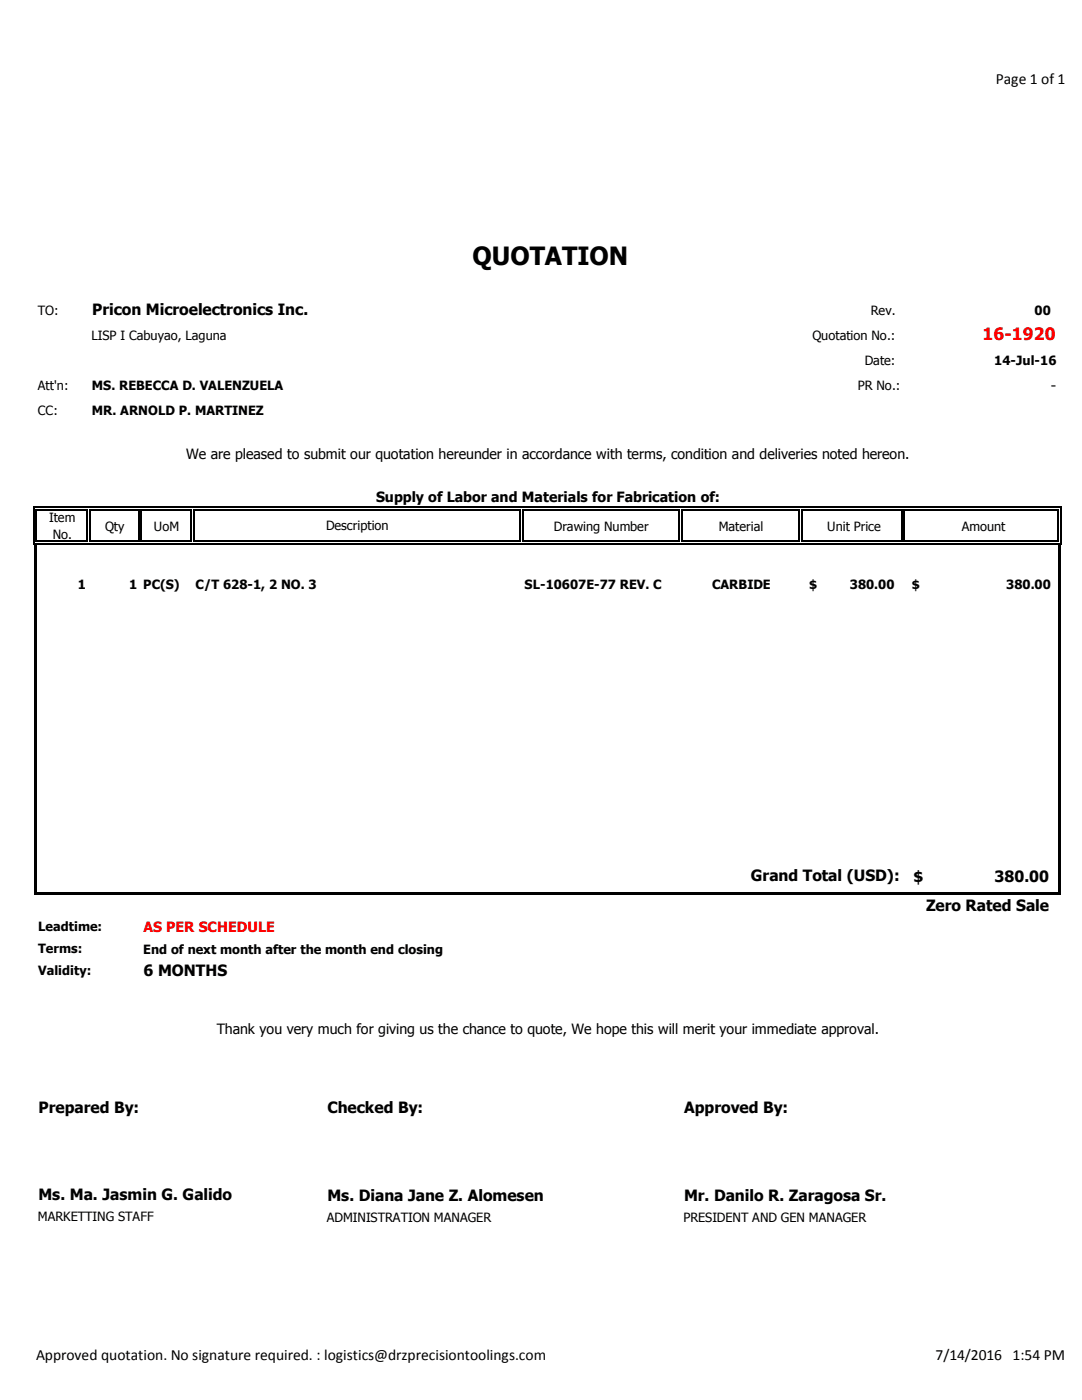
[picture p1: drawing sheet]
<svg xmlns="http://www.w3.org/2000/svg" width="216mm" height="279mm" viewBox="0 0 216 279" stroke-linecap="round" stroke-linejoin="round" font-family="sans-serif">
<defs><g id="words">
<text font-size="5" x="94.3" y="52.9">QUOTATION</text>
<text font-size="3.4" fill="#f00" x="196.1" y="67.8">16-1920</text>
<g font-size="3.1">
<text x="198.7" y="16.8">Page 1 of 1</text>
<text x="18.4" y="62.8">Pricon Microelectronics Inc.</text>
<text x="149.8" y="175.9">Grand Total (USD):</text>
<text x="182.3" y="176.1">$</text>
<text x="198.5" y="176.1">380.00</text>
<text x="184.8" y="181.7">Zero Rated Sale</text>
<text x="28.7" y="194.8">6 MONTHS</text>
<text x="7.7" y="222.2">Prepared By:</text>
<text x="65.4" y="222.1">Checked By:</text>
<text x="136.5" y="222.1">Approved By:</text>
<text x="7.7" y="239.5">Ms. Ma. Jasmin G. Galido</text>
<text x="65.4" y="239.6">Ms. Diana Jane Z. Alomesen</text>
<text x="136.5" y="239.6">Mr. Danilo R. Zaragosa Sr.</text>
<text x="7.2" y="271.4">Approved quotation. No signature required. : logistics@drzprecisiontoolings.com</text>
<text x="186.7" y="271.4">7/14/2016 1:54 PM</text>
</g>
<g font-size="2.8">
<text x="37.1" y="91.6">We are pleased to submit our quotation hereunder in accordance with terms, condition and deliveries noted hereon.</text>
<text x="75" y="100.2">Supply of Labor and Materials for Fabrication of:</text>
<text x="43.3" y="206.3">Thank you very much for giving us the chance to quote, We hope this will merit your immediate approval.</text>
</g>
<text font-size="2.8" fill="#f00" x="28.7" y="186">AS PER SCHEDULE</text>
<g font-size="2.5">
<text x="7.5" y="62.8">TO:</text>
<text x="173.8" y="62.8">Rev.</text>
<text x="206.4" y="62.8">00</text>
<text x="18.3" y="67.8">LISP I Cabuyao, Laguna</text>
<text x="162.1" y="67.8">Quotation No.:</text>
<text x="7.5" y="77.8">Att'n:</text>
<text x="18.3" y="77.8">MS. REBECCA D. VALENZUELA</text>
<text x="171.2" y="77.8">PR No.:</text>
<text x="172.6" y="72.8">Date:</text>
<text x="198.4" y="72.8">14-Jul-16</text>
<text x="7.5" y="82.8">CC:</text>
<text x="18.3" y="82.8">MR. ARNOLD P. MARTINEZ</text>
<text x="9.8" y="104.2">Item</text>
<text x="10.5" y="107.6">No.</text>
<text x="21" y="105.9">Qty</text>
<text x="30.7" y="105.9">UoM</text>
<text x="65.1" y="105.7">Description</text>
<text x="110.5" y="105.9">Drawing Number</text>
<text x="143.4" y="105.9">Material</text>
<text x="165.1" y="105.9">Unit Price</text>
<text x="191.9" y="105.9">Amount</text>
<text x="15.5" y="117.6">1</text>
<text x="25.8" y="117.6">1 PC(S)</text>
<text x="39" y="117.6">C/T 628-1, 2 NO. 3</text>
<text x="104.7" y="117.6">SL-10607E-77 REV. C</text>
<text x="142.1" y="117.6">CARBIDE</text>
<text x="161.5" y="117.6">$</text>
<text x="169.6" y="117.6">380.00</text>
<text x="182" y="117.6">$</text>
<text x="200.8" y="117.6">380.00</text>
<text x="7.6" y="185.7">Leadtime:</text>
<text x="7.6" y="190.1">Terms:</text>
<text x="28.6" y="190.5">End of next month after the month end closing</text>
<text x="7.6" y="194.5">Validity:</text>
<text x="7.5" y="243.6">MARKETTING STAFF</text>
<text x="65.2" y="244">ADMINISTRATION MANAGER</text>
<text x="136.4" y="244">PRESIDENT AND GEN MANAGER</text>
</g>
<text font-size="2.5" fill="#00f" x="209.7" y="77.8">-</text>
</g></defs>
<g fill="#000">
<path d="M6.6 101.1h.8v.2h-.8z" fill-rule="evenodd"/>
<path d="M6.6 101.1h.2v.8h-.2z" fill-rule="evenodd"/>
<path d="M6.6 108.3h.8v.3h-.8z" fill-rule="evenodd"/>
<path d="M6.6 107.8h.2v.8h-.2z" fill-rule="evenodd"/>
<path d="M7.1 101.6h.3v.3h-.3z" fill-rule="evenodd"/>
<path d="M7.1 101.6h.3v.3h-.3z" fill-rule="evenodd"/>
<path d="M7.1 107.8h.3v.2h-.3z" fill-rule="evenodd"/>
<path d="M7.1 107.8h.3v.2h-.3z" fill-rule="evenodd"/>
<path d="M17.3 101.6h.3v.3h-.3z" fill-rule="evenodd"/>
<path d="M17.3 101.1h.8v.2h-.8z" fill-rule="evenodd"/>
<path d="M17.3 107.8h.3v.2h-.3z" fill-rule="evenodd"/>
<path d="M17.3 101.6h.3v.3h-.3z" fill-rule="evenodd"/>
<path d="M17.3 108.3h.8v.3h-.8z" fill-rule="evenodd"/>
<path d="M17.3 107.8h.3v.2h-.3z" fill-rule="evenodd"/>
<path d="M17.9 101.6h.2v.3h-.2z" fill-rule="evenodd"/>
<path d="M17.9 101.6h.2v.3h-.2z" fill-rule="evenodd"/>
<path d="M17.9 107.8h.2v.2h-.2z" fill-rule="evenodd"/>
<path d="M17.9 107.8h.2v.2h-.2z" fill-rule="evenodd"/>
<path d="M27.5 101.6h.3v.3h-.3z" fill-rule="evenodd"/>
<path d="M27.5 101.1h.9v.2h-.9z" fill-rule="evenodd"/>
<path d="M27.5 107.8h.3v.2h-.3z" fill-rule="evenodd"/>
<path d="M27.5 101.6h.3v.3h-.3z" fill-rule="evenodd"/>
<path d="M27.5 108.3h.9v.3h-.9z" fill-rule="evenodd"/>
<path d="M27.5 107.8h.3v.2h-.3z" fill-rule="evenodd"/>
<path d="M28.1 101.6h.3v.3h-.3z" fill-rule="evenodd"/>
<path d="M28.1 101.6h.3v.3h-.3z" fill-rule="evenodd"/>
<path d="M28.1 107.8h.3v.2h-.3z" fill-rule="evenodd"/>
<path d="M28.1 107.8h.3v.2h-.3z" fill-rule="evenodd"/>
<path d="M38 101.6h.2v.3h-.2z" fill-rule="evenodd"/>
<path d="M38 101.1h.8v.2h-.8z" fill-rule="evenodd"/>
<path d="M38 107.8h.2v.2h-.2z" fill-rule="evenodd"/>
<path d="M38 101.6h.2v.3h-.2z" fill-rule="evenodd"/>
<path d="M38 108.3h.8v.3h-.8z" fill-rule="evenodd"/>
<path d="M38 107.8h.2v.2h-.2z" fill-rule="evenodd"/>
<path d="M38.5 101.6h.3v.3h-.3z" fill-rule="evenodd"/>
<path d="M38.5 101.6h.3v.3h-.3z" fill-rule="evenodd"/>
<path d="M38.5 107.8h.3v.2h-.3z" fill-rule="evenodd"/>
<path d="M38.5 107.8h.3v.2h-.3z" fill-rule="evenodd"/>
<path d="M103.6 101.6h.3v.3h-.3z" fill-rule="evenodd"/>
<path d="M103.6 101.1h.9v.2h-.9z" fill-rule="evenodd"/>
<path d="M103.6 107.8h.3v.2h-.3z" fill-rule="evenodd"/>
<path d="M103.6 101.6h.3v.3h-.3z" fill-rule="evenodd"/>
<path d="M103.6 108.3h.9v.3h-.9z" fill-rule="evenodd"/>
<path d="M103.6 107.8h.3v.2h-.3z" fill-rule="evenodd"/>
<path d="M104.2 101.6h.3v.3h-.3z" fill-rule="evenodd"/>
<path d="M104.2 101.6h.3v.3h-.3z" fill-rule="evenodd"/>
<path d="M104.2 107.8h.3v.2h-.3z" fill-rule="evenodd"/>
<path d="M104.2 107.8h.3v.2h-.3z" fill-rule="evenodd"/>
<path d="M135.4 101.6h.3v.3h-.3z" fill-rule="evenodd"/>
<path d="M135.4 101.1h.8v.2h-.8z" fill-rule="evenodd"/>
<path d="M135.4 107.8h.3v.2h-.3z" fill-rule="evenodd"/>
<path d="M135.4 101.6h.3v.3h-.3z" fill-rule="evenodd"/>
<path d="M135.4 108.3h.8v.3h-.8z" fill-rule="evenodd"/>
<path d="M135.4 107.8h.3v.2h-.3z" fill-rule="evenodd"/>
<path d="M135.9 101.6h.3v.3h-.3z" fill-rule="evenodd"/>
<path d="M135.9 101.6h.3v.3h-.3z" fill-rule="evenodd"/>
<path d="M135.9 107.8h.3v.2h-.3z" fill-rule="evenodd"/>
<path d="M135.9 107.8h.3v.2h-.3z" fill-rule="evenodd"/>
<path d="M159.3 101.6h.3v.3h-.3z" fill-rule="evenodd"/>
<path d="M159.3 101.1h.8v.2h-.8z" fill-rule="evenodd"/>
<path d="M159.3 107.8h.3v.2h-.3z" fill-rule="evenodd"/>
<path d="M159.3 101.6h.3v.3h-.3z" fill-rule="evenodd"/>
<path d="M159.3 108.3h.8v.3h-.8z" fill-rule="evenodd"/>
<path d="M159.3 107.8h.3v.2h-.3z" fill-rule="evenodd"/>
<path d="M159.9 101.6h.2v.3h-.2z" fill-rule="evenodd"/>
<path d="M159.9 101.6h.2v.3h-.2z" fill-rule="evenodd"/>
<path d="M159.9 107.8h.2v.2h-.2z" fill-rule="evenodd"/>
<path d="M159.9 107.8h.2v.2h-.2z" fill-rule="evenodd"/>
<path d="M179.8 101.6h.3v.3h-.3z" fill-rule="evenodd"/>
<path d="M179.8 101.1h.8v.2h-.8z" fill-rule="evenodd"/>
<path d="M179.8 107.8h.3v.2h-.3z" fill-rule="evenodd"/>
<path d="M179.8 101.6h.3v.3h-.3z" fill-rule="evenodd"/>
<path d="M179.8 108.3h.8v.3h-.8z" fill-rule="evenodd"/>
<path d="M179.8 107.8h.3v.2h-.3z" fill-rule="evenodd"/>
<path d="M180.3 101.6h.3v.3h-.3z" fill-rule="evenodd"/>
<path d="M180.3 101.6h.3v.3h-.3z" fill-rule="evenodd"/>
<path d="M180.3 107.8h.3v.2h-.3z" fill-rule="evenodd"/>
<path d="M180.3 107.8h.3v.2h-.3z" fill-rule="evenodd"/>
<path d="M211 101.6h.2v.3h-.2z" fill-rule="evenodd"/>
<path d="M211 107.8h.2v.2h-.2z" fill-rule="evenodd"/>
<path d="M211 101.6h.2v.3h-.2z" fill-rule="evenodd"/>
<path d="M211 101.1h.8v.2h-.8z" fill-rule="evenodd"/>
<path d="M211 108.3h.8v.3h-.8z" fill-rule="evenodd"/>
<path d="M211 107.8h.2v.2h-.2z" fill-rule="evenodd"/>
<path d="M211.5 101.1h.3v.8h-.3z" fill-rule="evenodd"/>
<path d="M211.5 107.8h.3v.8h-.3z" fill-rule="evenodd"/>
<path d="M6.7 108.6h.6v70h-.6z" fill-rule="evenodd"/>
<path d="M7.3 178.1h204.4v.5h-204.4z" fill-rule="evenodd"/>
<path d="M211.1 108.6h.6v70h-.6z" fill-rule="evenodd"/>
</g>
<g fill="none" stroke="#000" stroke-width=".28">
<path d="M6.7 101.9v5.9M7.3 101.9v5.9M7.4 101.2h9.9M7.4 101.8h9.9M7.4 107.9h9.9M7.4 108.5h9.9M17.4 101.9v5.9M18 101.9v5.9M18.1 101.2h9.4M18.1 101.8h9.4M18.1 107.9h9.4M18.1 108.5h9.4"/>
<path d="M27.7 101.9v5.9M28.2 101.9v5.9M28.4 101.2h9.6M28.4 101.8h9.6M28.4 107.9h9.6M28.4 108.5h9.6M38.1 101.9v5.9M38.7 101.9v5.9M38.8 101.2h64.8M38.8 101.8h64.8M38.8 107.9h64.8M38.8 108.5h64.8"/>
<path d="M103.8 101.9v5.9M104.3 101.9v5.9M104.5 101.2h30.9M104.5 101.8h30.9M104.5 107.9h30.9M104.5 108.5h30.9M135.5 101.9v5.9M136.1 101.9v5.9M136.2 101.2h23.1M136.2 101.8h23.1M136.2 107.9h23.1M136.2 108.5h23.1"/>
<path d="M159.4 101.9v5.9M160 101.9v5.9M160.1 101.2h19.7M160.1 101.8h19.7M160.1 107.9h19.7M160.1 108.5h19.7M179.9 101.9v5.9M180.5 101.9v5.9M180.6 101.2h30.4M180.6 101.8h30.4M180.6 107.9h30.4M180.6 108.5h30.4"/>
<path d="M211.1 101.9v5.9M211.7 101.9v5.9"/>
</g>
<use href="#words"/>
</svg>
